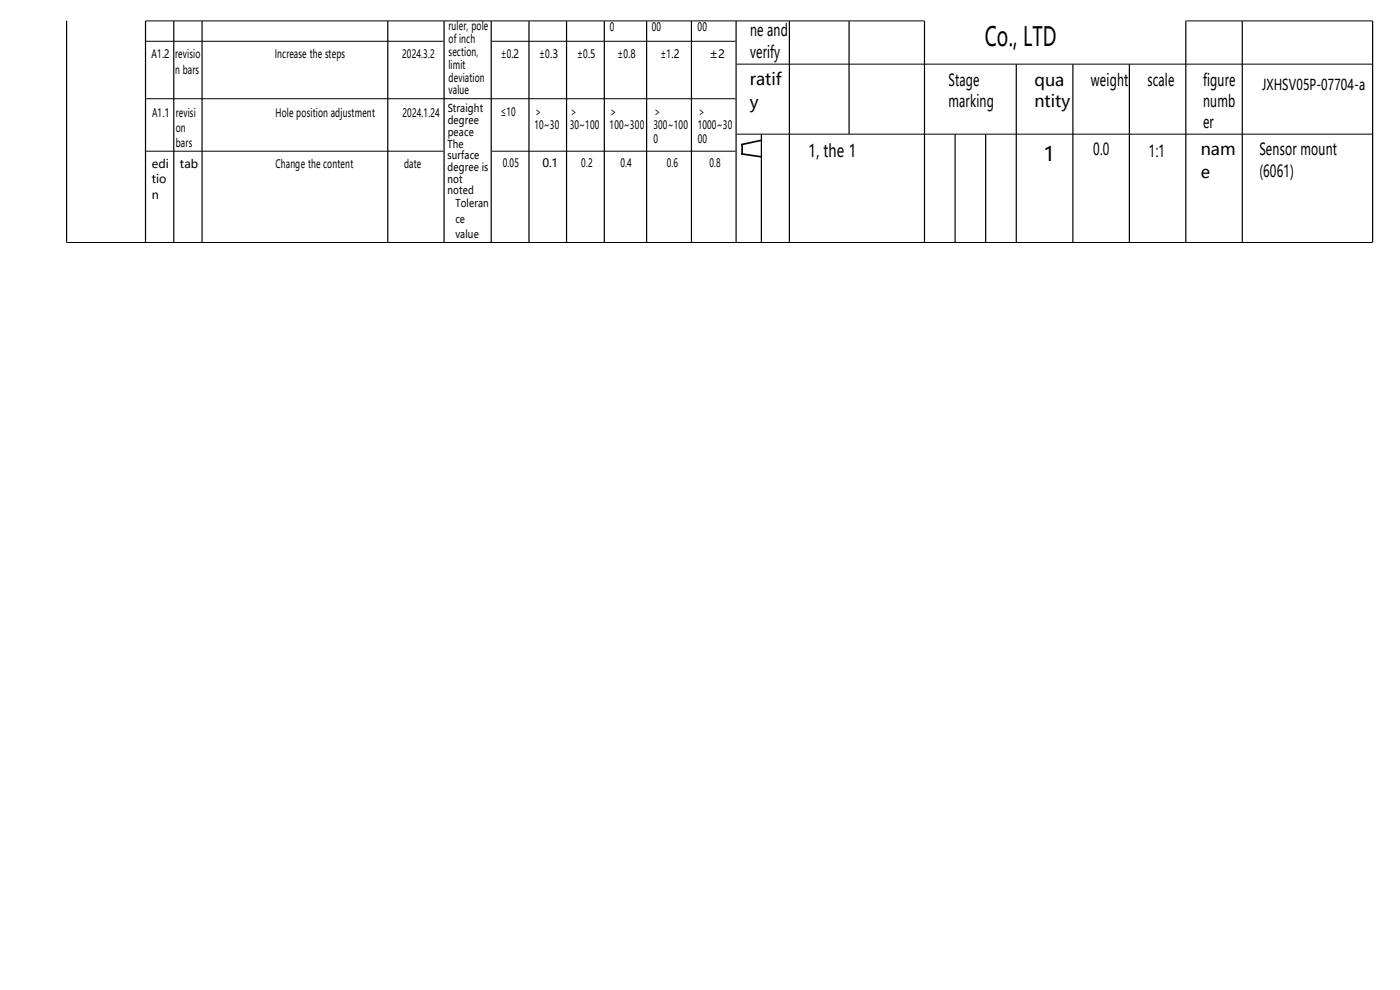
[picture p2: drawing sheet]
<svg xmlns="http://www.w3.org/2000/svg" width="297mm" height="210mm" viewBox="0 0 297 210" stroke-linecap="round" stroke-linejoin="round" font-family="sans-serif">
<defs><g id="words">
<text font-size="5.6" x="208.9" y="9.8">Co., LTD</text>
<text font-size="4.2" x="221.4" y="34.1">1</text>
<text font-size="3.7" x="171.5" y="33.3">1, the 1</text>
<g font-size="3.5">
<text x="159.1" y="7.7">ne and</text>
<text x="159.1" y="12.2">verify</text>
<text x="159" y="18.1">ratif</text>
<text x="159" y="22.8">y</text>
<text x="201.2" y="18.2">Stage</text>
<text x="201.2" y="22.7">marking</text>
<text x="219.5" y="18.2">qua</text>
<text x="219.5" y="22.7">ntity</text>
<text x="231.4" y="18.2">weight</text>
<text x="243.5" y="18.2">scale</text>
<text x="255.3" y="18.2">figure</text>
<text x="255.3" y="22.7">numb</text>
<text x="255.3" y="27.1">er</text>
<text x="231.9" y="32.8">0.0</text>
<text x="243.8" y="33.3">1:1</text>
<text x="254.7" y="33">nam</text>
<text x="267.2" y="32.9">Sensor mount</text>
<text x="254.7" y="37.7">e</text>
<text x="267.2" y="37.5">(6061)</text>
</g>
<text font-size="3.2" x="267.8" y="19.1">JXHSV05P-07704-a</text>
<g font-size="2.5">
<text x="95.2" y="6.4">ruler, pole</text>
<text x="95.2" y="9.1">of inch</text>
<text x="95.2" y="11.8">section,</text>
<text x="129.4" y="6.5">0</text>
<text x="138.3" y="6.5">00</text>
<text x="148" y="6.5">00</text>
<text x="32.1" y="12.3">A1.2</text>
<text x="37.2" y="12.4">revisio</text>
<text x="37.2" y="15.7">n bars</text>
<text x="58.3" y="12.4">Increase the steps</text>
<text x="85.3" y="12.3">2024.3.2</text>
<text x="95.2" y="14.6">limit</text>
<text x="95.2" y="17.3">deviation</text>
<text x="106.2" y="12.4">±0.2</text>
<text x="114.4" y="12.4">±0.3</text>
<text x="122.4" y="12.4">±0.5</text>
<text x="131" y="12.4">±0.8</text>
<text x="140.1" y="12.4">±1.2</text>
<text x="150.5" y="12.4">±2</text>
<text x="95.2" y="20">value</text>
<text x="32.3" y="24.7">A1.1</text>
<text x="37.3" y="24.7">revisi</text>
<text x="37.3" y="27.9">on</text>
<text x="58.4" y="24.7">Hole position adjustment</text>
<text x="85.4" y="24.7">2024.1.24</text>
<text x="106.2" y="24.5">≤10</text>
<text x="113.4" y="24.5">＞</text>
<text x="113.4" y="27.4">10~30</text>
<text x="120.9" y="24.5">＞</text>
<text x="120.9" y="27.4">30~100</text>
<text x="129.3" y="24.5">＞</text>
<text x="129.3" y="27.4">100~300</text>
<text x="138.6" y="24.5">＞</text>
<text x="138.6" y="27.4">300~100</text>
<text x="148" y="24.5">＞</text>
<text x="148" y="27.4">1000~30</text>
<text x="32.2" y="35.5">edi</text>
<text x="37.3" y="31.1">bars</text>
<text x="38.2" y="35.5">tab</text>
<text x="58.4" y="35.5">Change the content</text>
<text x="85.7" y="35.5">date</text>
<text x="106.7" y="35.4">0.05</text>
<text x="115.1" y="35.4">0.1</text>
<text x="123.3" y="35.4">0.2</text>
<text x="131.6" y="35.4">0.4</text>
<text x="138.6" y="30.4">0</text>
<text x="141.4" y="35.4">0.6</text>
<text x="148" y="30.4">00</text>
<text x="150.5" y="35.4">0.8</text>
<text x="32.2" y="38.8">tio</text>
<text x="32.2" y="42.2">n</text>
</g>
<g font-size="2.3">
<text x="95" y="23.9">Straight</text>
<text x="95" y="26.3">degree</text>
<text x="95" y="28.8">peace</text>
<text x="95" y="31.3">The</text>
<text x="95" y="33.8">surface</text>
<text x="95" y="36.3">degree is</text>
<text x="95" y="38.8">not</text>
<text x="95" y="41.2">noted</text>
<text x="96.6" y="44">Toleran</text>
<text x="96.6" y="47.2">ce</text>
<text x="96.6" y="50.5">value</text>
</g>
</g></defs>
<path d="M157.3 30.5l.3 .1v2.1l-.2 .1-.1-.1zM157.3 30.5l4.2-.9 .2 .1-.1 .2-4.1 .9-.2-.1zM157.3 32.5l4.3 .6 .1 .2-.2 .1-4.1-.6z" fill="#000"/>
<path d="M31 4.4h165M31 8.8h63.1M104.3 8.8h51.7M156.3 13.6h134.8M251.7 4.4h39.4M31 20.9h125M31 32.1h63.1M104.3 32.1h51.7M156.3 28.5h134.8M14.3 51.4h276.8" fill="none" stroke="#000" stroke-width=".21"/>
<g fill="none" stroke="#000" stroke-width=".25">
<path d="M14.1 4.4v47.1M30.9 4.4v47M36.9 4.5v46.9M42.9 4.5v46.9M82.3 4.5v46.9M94.2 4.5v46.9M104.2 4.5v46.9M112.2 4.5v46.9M120.2 4.5v46.9M128.2 4.5v46.9M137.2 4.5v46.9M146.7 4.5v46.9"/>
<path d="M156.2 4.5v46.9M167.5 4.5v46.9M180.1 4.5v23.9M196.1 4.4v47M215.6 13.6v37.8M227.6 13.6v37.8M239.6 13.6v37.8M251.6 4.4v47M263.5 4.5v46.9M291.2 4.4v47.1M161.5 28.5v22.9M202.6 28.5v22.9"/>
<path d="M209.1 28.5v22.9"/>
</g>
<use href="#words"/>
</svg>
